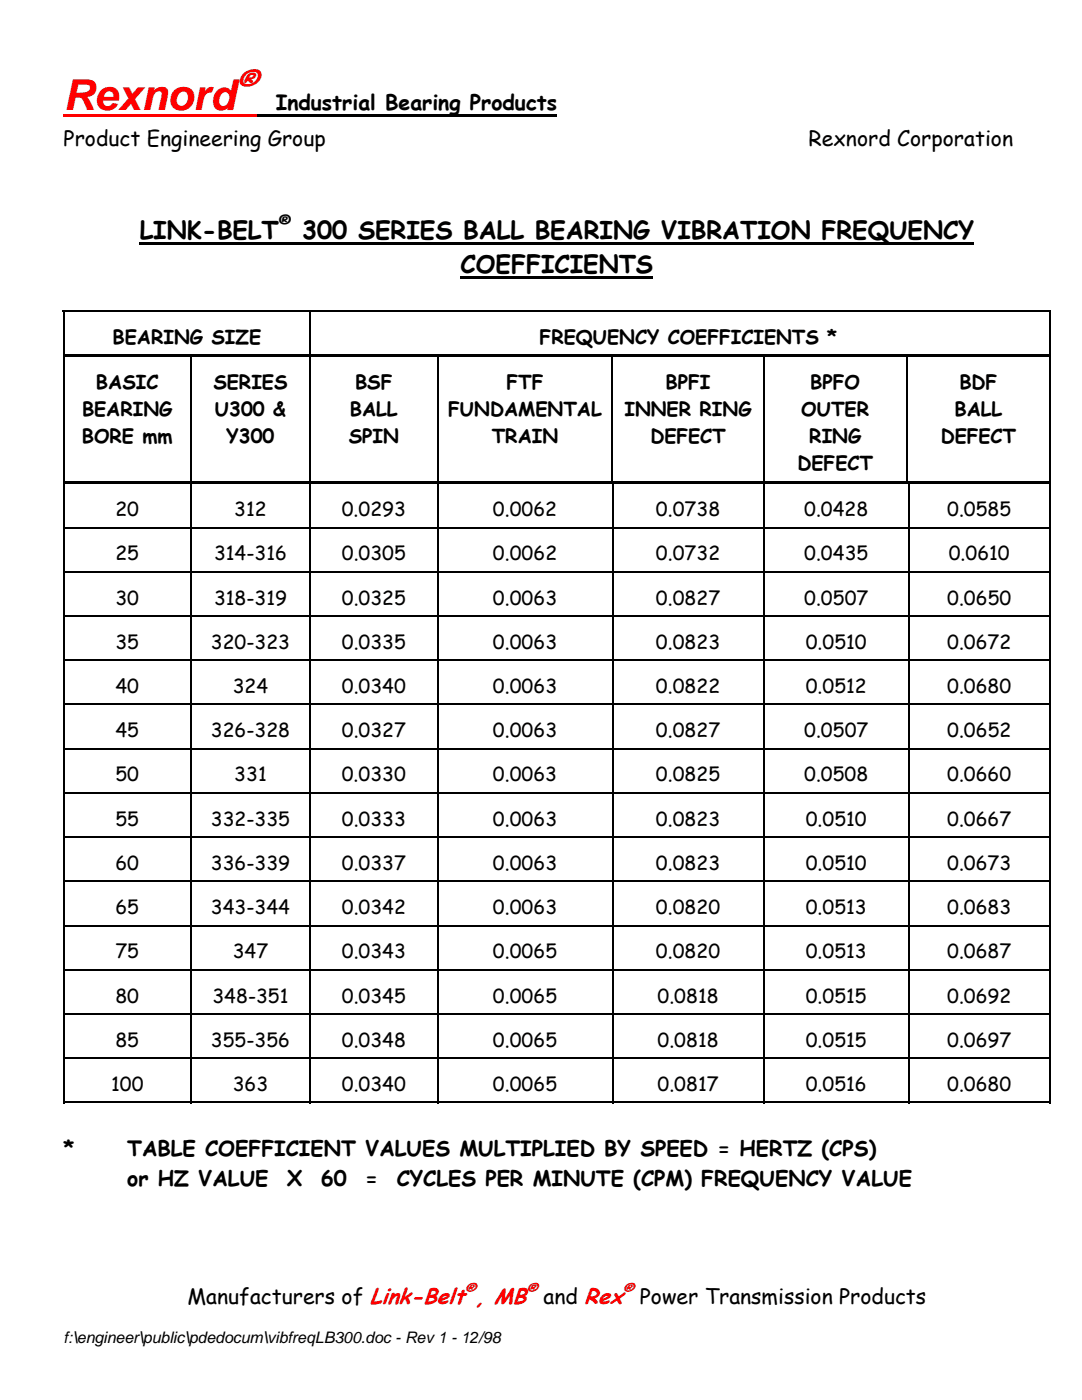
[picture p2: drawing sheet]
<svg xmlns="http://www.w3.org/2000/svg" width="216mm" height="279mm" viewBox="0 0 216 279" stroke-linecap="round" stroke-linejoin="round" font-family="sans-serif">
<defs><g id="words">
<text font-size="8.5" fill="#f00" x="12.7" y="22">Rexnord</text>
<text font-size="5.8" fill="#f00" x="47" y="18.2">®</text>
<g font-size="4.9">
<text x="27.9" y="47.7">LINK-BELT</text>
<text x="60.3" y="47.7">300 SERIES BALL BEARING VIBRATION FREQUENCY</text>
<text x="91.9" y="54.5">COEFFICIENTS</text>
</g>
<g font-size="4.2">
<text x="55" y="22">Industrial Bearing Products</text>
<text x="12.7" y="29.2">Product Engineering Group</text>
<text x="161.3" y="29.2">Rexnord Corporation</text>
<text x="12.7" y="230.7">*</text>
<text x="25.4" y="230.7">TABLE COEFFICIENT VALUES MULTIPLIED BY SPEED = HERTZ (CPS)</text>
<text x="25.4" y="236.6">or HZ VALUE</text>
<text x="57.3" y="236.6">X</text>
<text x="64" y="236.6">60</text>
<text x="72.9" y="236.6">=</text>
<text x="79.2" y="236.6">CYCLES PER MINUTE (CPM) FREQUENCY VALUE</text>
<text x="37.4" y="260.2">Manufacturers of Link-Belt , MB</text>
<text x="108.5" y="260.2">and Rex</text>
<text x="127.7" y="260.2">Power Transmission Products</text>
</g>
<g font-size="3.9">
<text x="22.5" y="68.6">BEARING SIZE</text>
<text x="107.7" y="68.6">FREQUENCY COEFFICIENTS *</text>
<text x="19.2" y="77.7">BASIC</text>
<text x="42.6" y="77.7">SERIES</text>
<text x="70.8" y="77.7">BSF</text>
<text x="101.1" y="77.7">FTF</text>
<text x="132.8" y="77.7">BPFI</text>
<text x="161.7" y="77.7">BPFO</text>
<text x="191.4" y="77.7">BDF</text>
<text x="16.4" y="83.1">BEARING</text>
<text x="42.9" y="83.1">U300 &amp;</text>
<text x="69.8" y="83.1">BALL</text>
<text x="89.4" y="83.1">FUNDAMENTAL</text>
<text x="124.6" y="83.1">INNER RING</text>
<text x="159.9" y="83.1">OUTER</text>
<text x="190.5" y="83.1">BALL</text>
<text x="16.3" y="88.5">BORE mm</text>
<text x="45.2" y="88.5">Y300</text>
<text x="69.6" y="88.5">SPIN</text>
<text x="98.1" y="88.5">TRAIN</text>
<text x="129.8" y="88.5">DEFECT</text>
<text x="161.5" y="88.5">RING</text>
<text x="187.7" y="88.4">DEFECT</text>
<text x="159.1" y="93.8">DEFECT</text>
<text x="23" y="103">20</text>
<text x="46.8" y="103">312</text>
<text x="68.2" y="103">0.0293</text>
<text x="98.4" y="103">0.0062</text>
<text x="130.9" y="103">0.0738</text>
<text x="160.5" y="103">0.0428</text>
<text x="189" y="103">0.0585</text>
<text x="23" y="111.8">25</text>
<text x="42.7" y="111.8">314-316</text>
<text x="68.2" y="111.8">0.0305</text>
<text x="98.4" y="111.8">0.0062</text>
<text x="130.9" y="111.8">0.0732</text>
<text x="160.5" y="111.8">0.0435</text>
<text x="189.3" y="111.8">0.0610</text>
<text x="23" y="120.6">30</text>
<text x="42.7" y="120.6">318-319</text>
<text x="68.2" y="120.6">0.0325</text>
<text x="98.4" y="120.6">0.0063</text>
<text x="130.9" y="120.6">0.0827</text>
<text x="160.5" y="120.6">0.0507</text>
<text x="189" y="120.6">0.0650</text>
<text x="23" y="129.5">35</text>
<text x="42.1" y="129.5">320-323</text>
<text x="68.2" y="129.5">0.0335</text>
<text x="98.4" y="129.5">0.0063</text>
<text x="130.9" y="129.5">0.0823</text>
<text x="160.8" y="129.5">0.0510</text>
<text x="189" y="129.5">0.0672</text>
<text x="23" y="138.3">40</text>
<text x="46.4" y="138.3">324</text>
<text x="68.2" y="138.3">0.0340</text>
<text x="98.4" y="138.3">0.0063</text>
<text x="130.9" y="138.3">0.0822</text>
<text x="160.8" y="138.3">0.0512</text>
<text x="189" y="138.3">0.0680</text>
<text x="23" y="147.1">45</text>
<text x="42.1" y="147.1">326-328</text>
<text x="68.2" y="147.1">0.0327</text>
<text x="98.4" y="147.1">0.0063</text>
<text x="130.9" y="147.1">0.0827</text>
<text x="160.5" y="147.1">0.0507</text>
<text x="189" y="147.1">0.0652</text>
<text x="23" y="156">50</text>
<text x="46.8" y="156">331</text>
<text x="68.2" y="156">0.0330</text>
<text x="98.4" y="156">0.0063</text>
<text x="130.9" y="156">0.0825</text>
<text x="160.5" y="156">0.0508</text>
<text x="189" y="156">0.0660</text>
<text x="23" y="164.8">55</text>
<text x="42.1" y="164.8">332-335</text>
<text x="68.2" y="164.8">0.0333</text>
<text x="98.4" y="164.8">0.0063</text>
<text x="130.9" y="164.8">0.0823</text>
<text x="160.8" y="164.8">0.0510</text>
<text x="189" y="164.8">0.0667</text>
<text x="23" y="173.6">60</text>
<text x="42.1" y="173.6">336-339</text>
<text x="68.2" y="173.6">0.0337</text>
<text x="98.4" y="173.6">0.0063</text>
<text x="130.9" y="173.6">0.0823</text>
<text x="160.8" y="173.6">0.0510</text>
<text x="189" y="173.6">0.0673</text>
<text x="23" y="182.4">65</text>
<text x="42.1" y="182.4">343-344</text>
<text x="68.2" y="182.4">0.0342</text>
<text x="98.4" y="182.4">0.0063</text>
<text x="130.9" y="182.4">0.0820</text>
<text x="160.8" y="182.4">0.0513</text>
<text x="189" y="182.4">0.0683</text>
<text x="23" y="191.3">75</text>
<text x="46.4" y="191.3">347</text>
<text x="68.2" y="191.3">0.0343</text>
<text x="98.4" y="191.3">0.0065</text>
<text x="130.9" y="191.3">0.0820</text>
<text x="160.8" y="191.3">0.0513</text>
<text x="189" y="191.3">0.0687</text>
<text x="23" y="200.1">80</text>
<text x="42.4" y="200.1">348-351</text>
<text x="68.2" y="200.1">0.0345</text>
<text x="98.4" y="200.1">0.0065</text>
<text x="131.2" y="200.1">0.0818</text>
<text x="160.8" y="200.1">0.0515</text>
<text x="189" y="200.1">0.0692</text>
<text x="23" y="208.9">85</text>
<text x="42.1" y="208.9">355-356</text>
<text x="68.2" y="208.9">0.0348</text>
<text x="98.4" y="208.9">0.0065</text>
<text x="131.2" y="208.9">0.0818</text>
<text x="160.8" y="208.9">0.0515</text>
<text x="189" y="208.9">0.0697</text>
<text x="22.2" y="217.7">100</text>
<text x="46.4" y="217.7">363</text>
<text x="68.2" y="217.7">0.0340</text>
<text x="98.4" y="217.7">0.0065</text>
<text x="131.2" y="217.7">0.0817</text>
<text x="160.8" y="217.7">0.0516</text>
<text x="189" y="217.7">0.0680</text>
</g>
<g font-size="3.2">
<text x="55.6" y="45.4">®</text>
<text x="12.7" y="268.1">f:\engineer\public\pdedocum\vibfreqLB300.doc - Rev 1 - 12/98</text>
</g>
<g font-size="3" fill="#f00">
<text x="92.6" y="258.3">®</text>
<text x="104.9" y="258.3">®</text>
<text x="124.2" y="258.3">®</text>
</g>
</g></defs>
<path d="M12.7 22.7h38.7v.6h-38.7z" fill="#f00"/>
<path d="M51.4 22.7h59.8v.6h-59.8zM12.6 61.9h.2v.3h-.2zM12.6 71h.2v.3h-.2zM209.4 71h.3v.3h-.3zM209.4 61.9h.3v.3h-.3zM209.4 70.7h.3v.3h-.3zM12.6 96.3h.2v.3h-.2zM209.3 96.3h.3v.3h-.3zM209.4 96h.3v.3h-.3zM209.3 219.9h.3v.3h-.3z" fill="#000"/>
<path d="M27.9 48.5h166.5M91.9 55.4h38.4" fill="none" stroke="#000" stroke-width=".42"/>
<g fill="none" stroke="#000" stroke-width=".3">
<path d="M12.6 62h196.8M12.6 70.8h49.2M12.6 71.1h197.1M12.7 62.2v8.8M12.7 71.3v25M38.1 71.3v25M61.9 71.3v25M61.9 62.2v8.8M62.1 70.8h147.3M87.3 71.3v25M122.2 71.3v25M152.4 71.3v25"/>
<path d="M181 71.3v25M209.5 71.3v25M209.6 62.2v8.8M12.6 96.2h25.4M12.6 96.5h197M12.7 96.6v8.5M38.1 96.6v8.5M38.2 96.2h23.5M61.9 96.6v8.5M62 96.2h25.2M87.3 96.6v8.5M87.5 96.2h34.6"/>
<path d="M122.2 96.6v8.5M122.4 96.2h29.8M152.4 96.6v8.5M152.5 96.2h28.3M181.1 96.2h28.3M181.4 96.6v8.5M209.4 96.6v8.5M12.6 105.3h197M12.6 114.1h197M12.7 105.4v8.6M12.7 114.3v8.5M38.1 105.4v8.6"/>
<path d="M38.1 114.3v8.5M61.9 105.4v8.6M61.9 114.3v8.5M87.3 105.4v8.6M87.3 114.3v8.5M122.2 105.4v8.6M122.2 114.3v8.5M152.4 105.4v8.6M152.4 114.3v8.5M181.4 105.4v8.6M181.4 114.3v8.5M209.4 105.4v8.6"/>
<path d="M209.4 114.3v8.5M12.6 122.9h197M12.6 131.8h197M12.7 123.1v8.5M12.7 131.9v8.5M38.1 123.1v8.5M38.1 131.9v8.5M61.9 123.1v8.5M61.9 131.9v8.5M87.3 123.1v8.5M87.3 131.9v8.5M122.2 123.1v8.5"/>
<path d="M122.2 131.9v8.5M152.4 123.1v8.5M152.4 131.9v8.5M181.4 123.1v8.5M181.4 131.9v8.5M209.4 123.1v8.5M209.4 131.9v8.5M12.6 140.6h197M12.6 149.4h197M12.6 158.2h197M12.7 140.7v8.6M12.7 149.6v8.5"/>
<path d="M12.7 158.4v8.5M38.1 140.7v8.6M38.1 149.6v8.5M38.1 158.4v8.5M61.9 140.7v8.6M61.9 149.6v8.5M61.9 158.4v8.5M87.3 140.7v8.6M87.3 149.6v8.5M87.3 158.4v8.5M122.2 140.7v8.6M122.2 149.6v8.5"/>
<path d="M122.2 158.4v8.5M152.4 140.7v8.6M152.4 149.6v8.5M152.4 158.4v8.5M181.4 140.7v8.6M181.4 149.6v8.5M181.4 158.4v8.5M209.4 140.7v8.6M209.4 149.6v8.5M209.4 158.4v8.5M12.6 167.1h197M12.6 175.9h197"/>
<path d="M12.7 167.2v8.5M12.7 176v8.6M38.1 167.2v8.5M38.1 176v8.6M61.9 167.2v8.5M61.9 176v8.6M87.3 167.2v8.5M87.3 176v8.6M122.2 167.2v8.5M122.2 176v8.6M152.4 167.2v8.5M152.4 176v8.6"/>
<path d="M181.4 167.2v8.5M181.4 176v8.6M209.4 167.2v8.5M209.4 176v8.6M12.6 184.7h197M12.6 193.5h197M12.7 184.9v8.5M12.7 193.7v8.5M38.1 184.9v8.5M38.1 193.7v8.5M61.9 184.9v8.5M61.9 193.7v8.5"/>
<path d="M87.3 184.9v8.5M87.3 193.7v8.5M122.2 184.9v8.5M122.2 193.7v8.5M152.4 184.9v8.5M152.4 193.7v8.5M181.4 184.9v8.5M181.4 193.7v8.5M209.4 184.9v8.5M209.4 193.7v8.5M12.6 202.4h197M12.6 211.2h197"/>
<path d="M12.7 202.5v8.6M12.7 211.3v8.9M38.1 202.5v8.6M38.1 211.3v8.9M61.9 202.5v8.6M61.9 211.3v8.9M87.3 202.5v8.6M87.3 211.3v8.9M122.2 202.5v8.6M122.2 211.3v8.9M152.4 202.5v8.6M152.4 211.3v8.9"/>
<path d="M181.4 202.5v8.6M181.4 211.3v8.9M209.4 202.5v8.6M209.4 211.3v8.9M12.6 220h25.4M38.2 220h23.6M62.1 220h25.1M87.5 220h34.6M122.4 220h29.9M152.5 220h28.7M181.5 220h27.8"/>
</g>
<use href="#words"/>
</svg>
